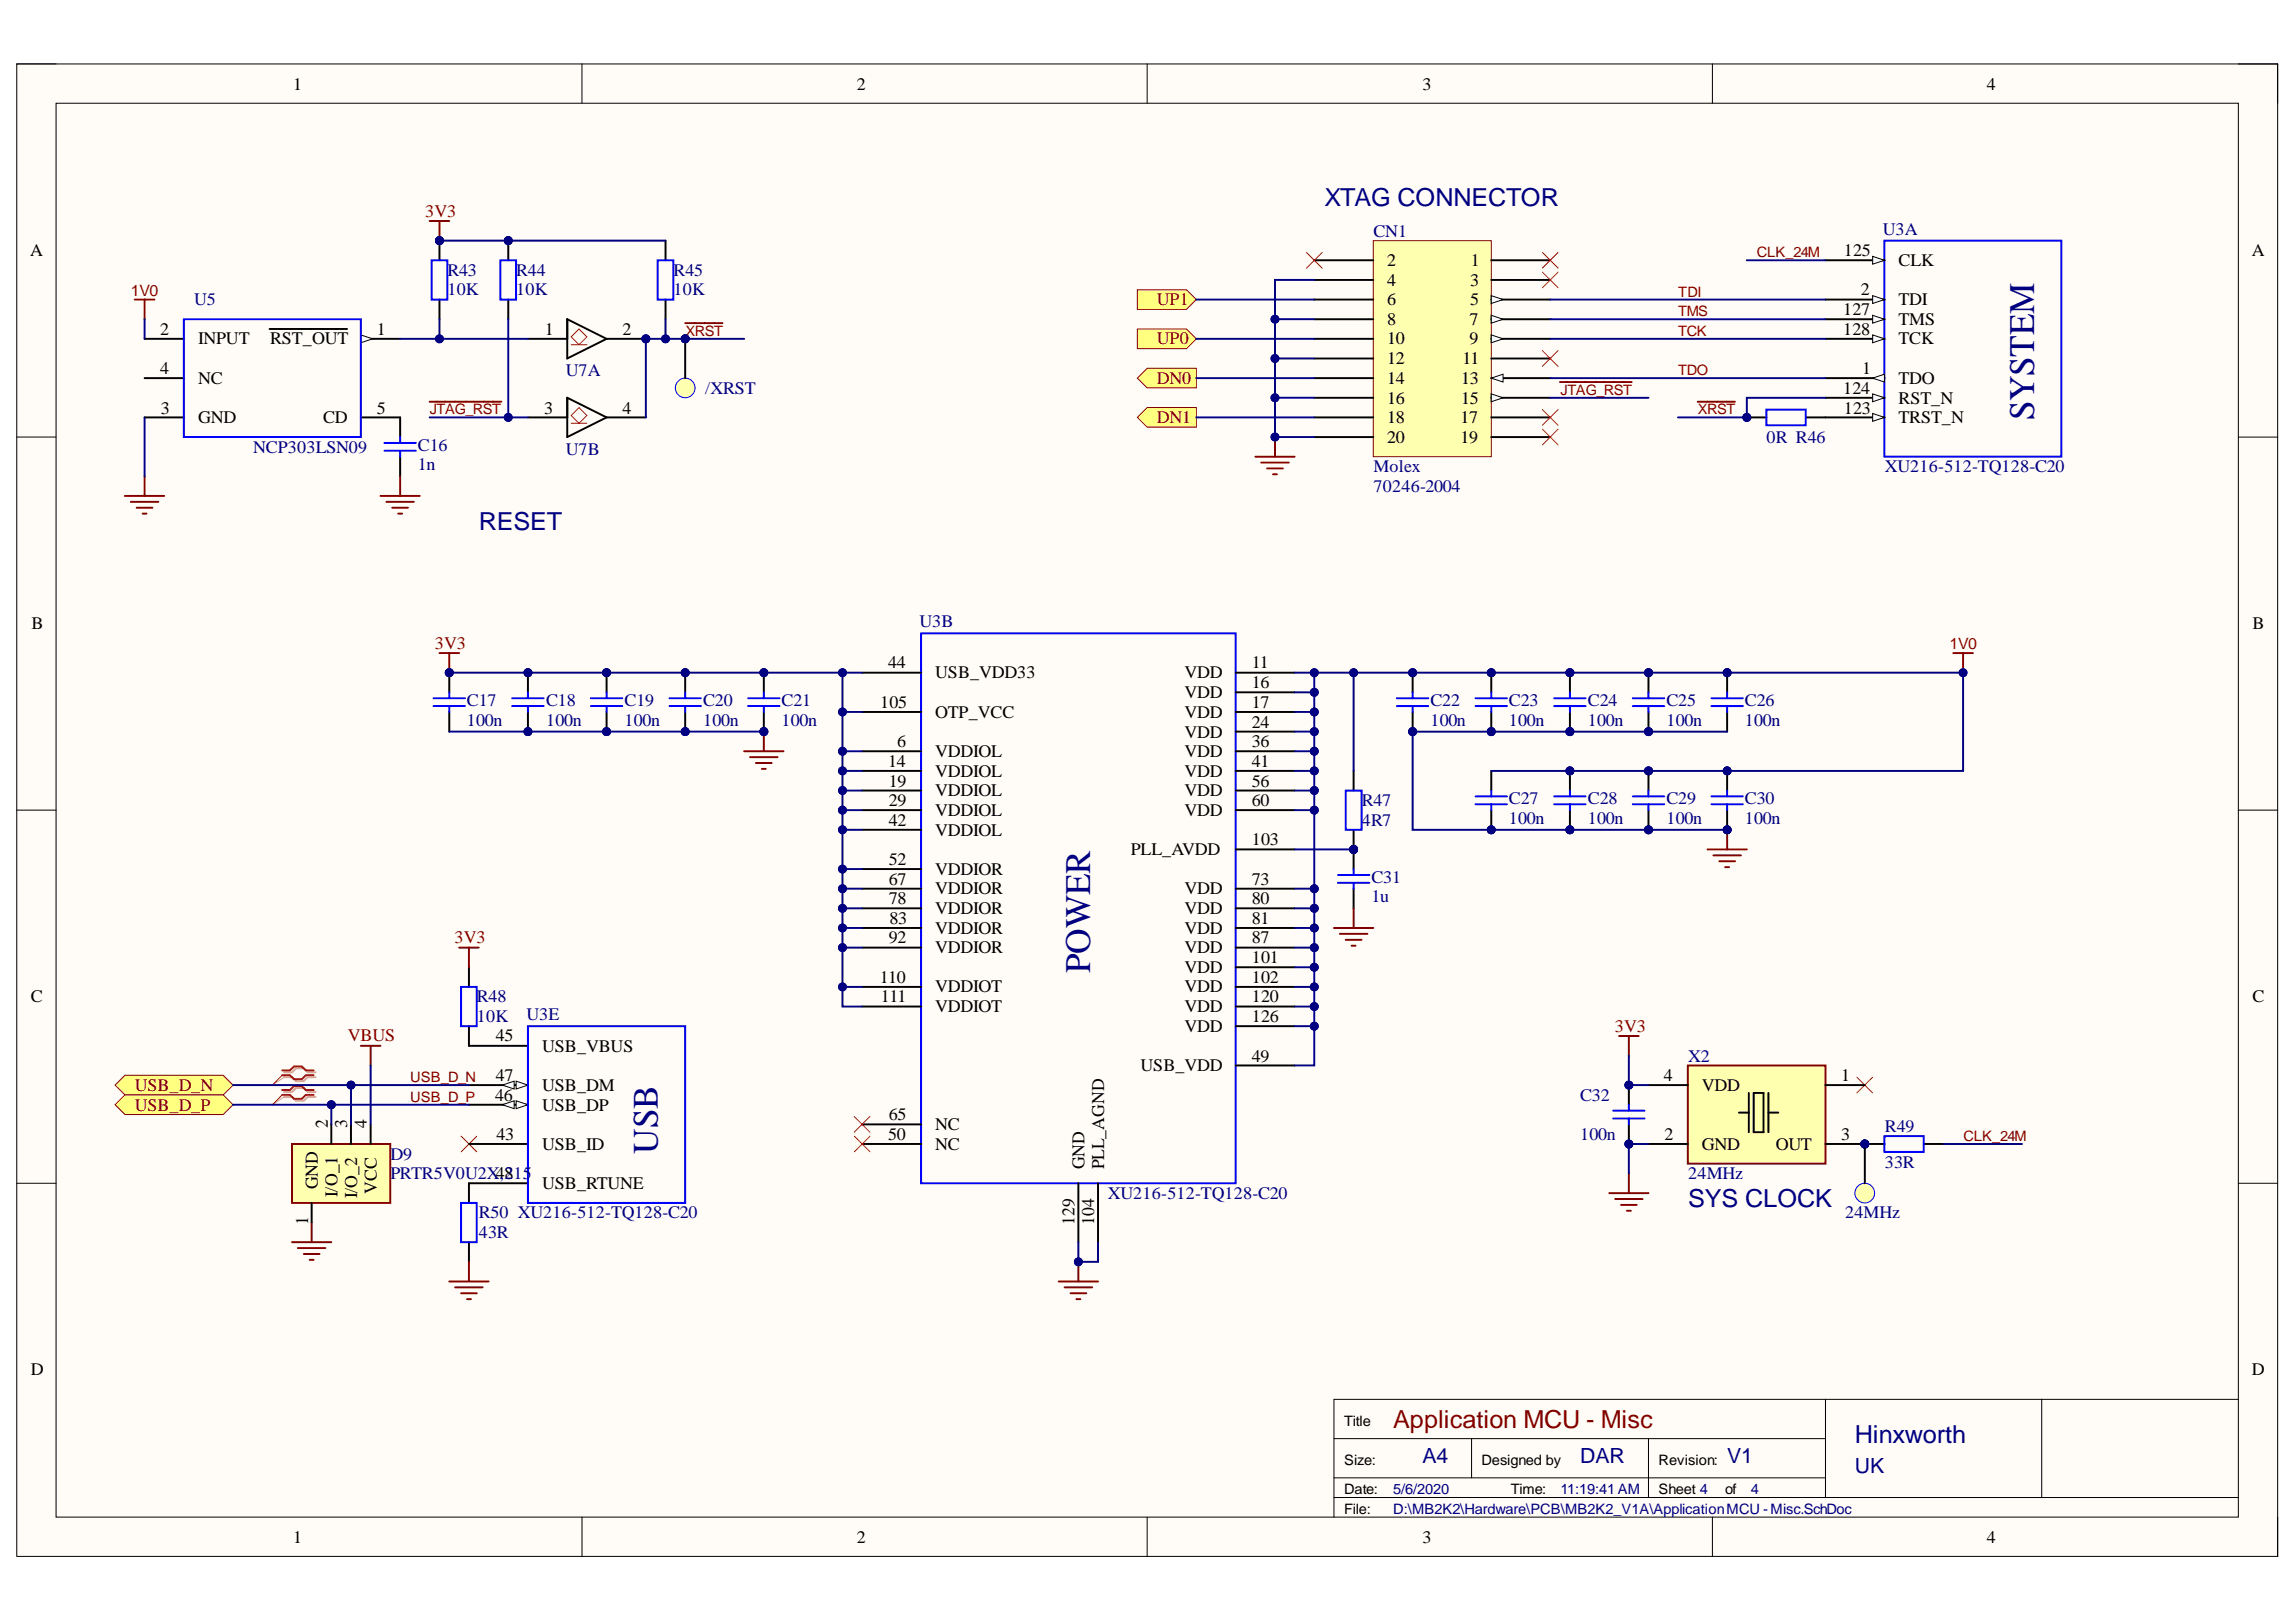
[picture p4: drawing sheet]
<svg xmlns="http://www.w3.org/2000/svg" width="297mm" height="210mm" viewBox="0 0 297 210" stroke-linecap="round" stroke-linejoin="round" font-family="sans-serif">
<defs><g id="words">
<g font-size="4.7" fill="#000080">
<text x="263.1" y="54.4" transform="rotate(-90 263.1 54.4)">SYSTEM</text>
<text x="141.1" y="126" transform="rotate(-90 141.1 126)">POWER</text>
<text x="85.1" y="149.3" transform="rotate(-90 85.1 149.3)">USB</text>
</g>
<g font-size="3.2" fill="#000080">
<text x="171.3" y="26.6">XTAG CONNECTOR</text>
<text x="61.9" y="68.6">RESET</text>
<text x="218.4" y="156.2">SYS CLOCK</text>
<text x="240" y="186.8">Hinxworth</text>
</g>
<text font-size="3.2" fill="#800000" x="180.2" y="184.7">Application MCU - Misc</text>
<g font-size="2.7" fill="#000080">
<text x="184" y="189.4">A4</text>
<text x="204.4" y="189.4">DAR</text>
<text x="223.5" y="189.4">V1</text>
<text x="240" y="190.7">UK</text>
</g>
<g font-size="2.3">
<text x="37.9" y="11.6">1</text>
<text x="110.8" y="11.6">2</text>
<text x="184" y="11.6">3</text>
<text x="257.1" y="11.6">4</text>
<text x="3.9" y="33.1">A</text>
<text x="179.5" y="34.4">2</text>
<text x="190.3" y="34.4">1</text>
<text x="238.5" y="33.1">125</text>
<text x="245.6" y="34.4">CLK</text>
<text x="291.3" y="33.1">A</text>
<text x="179.5" y="36.9">4</text>
<text x="179.5" y="39.5">6</text>
<text x="190.2" y="36.9">3</text>
<text x="190.2" y="39.5">5</text>
<text x="238.4" y="40.8">127</text>
<text x="240.7" y="38.2">2</text>
<text x="245.6" y="39.5">TDI</text>
<text x="20.7" y="43.3">2</text>
<text x="25.6" y="44.6">INPUT</text>
<text x="34.9" y="44.6">RST_OUT</text>
<text x="48.7" y="43.3">1</text>
<text x="70.5" y="43.3">1</text>
<text x="80.6" y="43.3">2</text>
<text x="179.5" y="42">8</text>
<text x="179.5" y="44.6">10</text>
<text x="179.5" y="47.1">12</text>
<text x="189.2" y="47.1">11</text>
<text x="190.1" y="42">7</text>
<text x="190.1" y="44.6">9</text>
<text x="238.4" y="43.3">128</text>
<text x="245.6" y="44.6">TCK</text>
<text x="245.6" y="42">TMS</text>
<text x="20.7" y="48.4">4</text>
<text x="20.8" y="53.5">3</text>
<text x="25.6" y="49.7">NC</text>
<text x="48.7" y="53.5">5</text>
<text x="70.4" y="53.5">3</text>
<text x="80.6" y="53.5">4</text>
<text x="179.5" y="49.7">14</text>
<text x="179.5" y="52.3">16</text>
<text x="189" y="49.7">13</text>
<text x="189" y="52.3">15</text>
<text x="238.4" y="51">124</text>
<text x="238.5" y="53.5">123</text>
<text x="240.9" y="48.4">1</text>
<text x="245.6" y="52.3">RST_N</text>
<text x="245.6" y="49.7">TDO</text>
<text x="25.6" y="54.8">GND</text>
<text x="41.8" y="54.8">CD</text>
<text x="179.5" y="54.8">18</text>
<text x="179.5" y="57.3">20</text>
<text x="188.9" y="54.8">17</text>
<text x="188.9" y="57.3">19</text>
<text x="245.6" y="54.8">TRST_N</text>
<text x="4.1" y="81.4">B</text>
<text x="291.4" y="81.4">B</text>
<text x="114.9" y="86.5">44</text>
<text x="121" y="87.8">USB_VDD33</text>
<text x="153.2" y="87.8">VDD</text>
<text x="162" y="86.5">11</text>
<text x="162" y="89">16</text>
<text x="113.9" y="91.6">105</text>
<text x="121" y="92.9">OTP_VCC</text>
<text x="153.2" y="90.3">VDD</text>
<text x="153.2" y="92.9">VDD</text>
<text x="153.2" y="95.5">VDD</text>
<text x="162" y="91.6">17</text>
<text x="162" y="94.2">24</text>
<text x="114.9" y="99.3">14</text>
<text x="115" y="101.8">19</text>
<text x="116.1" y="96.7">6</text>
<text x="121" y="98">VDDIOL</text>
<text x="121" y="100.5">VDDIOL</text>
<text x="153.2" y="98">VDD</text>
<text x="153.2" y="100.5">VDD</text>
<text x="162" y="96.7">36</text>
<text x="162" y="99.3">41</text>
<text x="162" y="101.8">56</text>
<text x="115" y="104.3">29</text>
<text x="115" y="106.9">42</text>
<text x="121" y="103.1">VDDIOL</text>
<text x="121" y="105.6">VDDIOL</text>
<text x="153.2" y="103.1">VDD</text>
<text x="153.2" y="105.6">VDD</text>
<text x="162" y="104.3">60</text>
<text x="115" y="111.9">52</text>
<text x="121" y="108.1">VDDIOL</text>
<text x="121" y="113.2">VDDIOR</text>
<text x="146.3" y="110.7">PLL_AVDD</text>
<text x="162" y="109.4">103</text>
<text x="115" y="114.5">67</text>
<text x="115" y="117">78</text>
<text x="115.1" y="119.6">83</text>
<text x="121" y="115.7">VDDIOR</text>
<text x="121" y="118.3">VDDIOR</text>
<text x="153.2" y="115.7">VDD</text>
<text x="153.2" y="118.3">VDD</text>
<text x="162" y="114.5">73</text>
<text x="162" y="117">80</text>
<text x="162" y="119.6">81</text>
<text x="115" y="122.1">92</text>
<text x="121" y="120.8">VDDIOR</text>
<text x="121" y="123.4">VDDIOR</text>
<text x="153.2" y="120.8">VDD</text>
<text x="153.2" y="123.4">VDD</text>
<text x="153.2" y="125.9">VDD</text>
<text x="162" y="122.1">87</text>
<text x="162" y="124.6">101</text>
<text x="4" y="129.7">C</text>
<text x="113.8" y="127.2">110</text>
<text x="114" y="129.7">111</text>
<text x="121" y="128.4">VDDIOT</text>
<text x="121" y="131">VDDIOT</text>
<text x="153.2" y="128.4">VDD</text>
<text x="153.2" y="131">VDD</text>
<text x="162" y="127.2">102</text>
<text x="162" y="129.7">120</text>
<text x="291.4" y="129.7">C</text>
<text x="64.1" y="134.8">45</text>
<text x="70.1" y="136.1">USB_VBUS</text>
<text x="153.2" y="133.5">VDD</text>
<text x="162" y="137.4">49</text>
<text x="162" y="132.2">126</text>
<text x="64.1" y="142.5">46</text>
<text x="64.1" y="139.9">47</text>
<text x="70.1" y="141.2">USB_DM</text>
<text x="70.1" y="143.7">USB_DP</text>
<text x="147.6" y="138.7">USB_VDD</text>
<text x="215.3" y="139.9">4</text>
<text x="220.2" y="141.2">VDD</text>
<text x="238.2" y="139.9">1</text>
<text x="42.4" y="146" transform="rotate(-90 42.4 146)">2</text>
<text x="44.9" y="146" transform="rotate(-90 44.9 146)">3</text>
<text x="47.5" y="146" transform="rotate(-90 47.5 146)">4</text>
<text x="64.2" y="147.5">43</text>
<text x="70.1" y="148.8">USB_ID</text>
<text x="114.9" y="147.5">50</text>
<text x="115" y="145">65</text>
<text x="121" y="146.3">NC</text>
<text x="121" y="148.8">NC</text>
<text x="215.3" y="147.5">2</text>
<text x="220.2" y="148.8">GND</text>
<text x="229.7" y="148.8">OUT</text>
<text x="238.2" y="147.5">3</text>
<text x="41.1" y="153.9" transform="rotate(-90 41.1 153.9)">GND</text>
<text x="43.7" y="154.9" transform="rotate(-90 43.7 154.9)">I/O_1</text>
<text x="46.2" y="155.1" transform="rotate(-90 46.2 155.1)">I/O_2</text>
<text x="48.7" y="154.5" transform="rotate(-90 48.7 154.5)">VCC</text>
<text x="65.3" y="152.6">815</text>
<text x="70.1" y="153.9">USB_RTUNE</text>
<text x="140.3" y="151.3" transform="rotate(-90 140.3 151.3)">GND</text>
<text x="142.8" y="151.3" transform="rotate(-90 142.8 151.3)">PLL_AGND</text>
<text x="39.9" y="158.5" transform="rotate(-90 39.9 158.5)">1</text>
<text x="139" y="158.5" transform="rotate(-90 139 158.5)">129</text>
<text x="141.6" y="158.5" transform="rotate(-90 141.6 158.5)">104</text>
<text x="4" y="178">D</text>
<text x="291.3" y="178">D</text>
<text x="37.9" y="199.6">1</text>
<text x="110.8" y="199.6">2</text>
<text x="184" y="199.6">3</text>
<text x="257.1" y="199.6">4</text>
</g>
<g font-size="2.3" fill="#800000">
<text x="55" y="28.1">3V3</text>
<text x="149.7" y="39.5">UP1</text>
<text x="149.7" y="44.6">UP0</text>
<text x="149.7" y="49.7">DN0</text>
<text x="149.7" y="54.8">DN1</text>
<text x="56.3" y="84">3V3</text>
<text x="58.8" y="122.1">3V3</text>
<text x="45" y="134.8">VBUS</text>
<text x="208.9" y="133.5">3V3</text>
<text x="17.4" y="141.2">USB_D_N</text>
<text x="17.4" y="143.7">USB_D_P</text>
</g>
<g font-size="2.3" fill="#000080">
<text x="57.9" y="35.7">R43</text>
<text x="66.8" y="35.7">R44</text>
<text x="87.2" y="35.7">R45</text>
<text x="177.7" y="30.6">CN1</text>
<text x="243.6" y="30.4">U3A</text>
<text x="25.1" y="39.5">U5</text>
<text x="57.9" y="38.2">10K</text>
<text x="66.8" y="38.2">10K</text>
<text x="87.2" y="38.2">10K</text>
<text x="73.2" y="48.6">U7A</text>
<text x="91.2" y="51">/XRST</text>
<text x="32.7" y="58.6">NCP303LSN09</text>
<text x="54.1" y="58.3">C16</text>
<text x="73.2" y="58.8">U7B</text>
<text x="228.5" y="57.3">0R R46</text>
<text x="54.1" y="60.9">1n</text>
<text x="177.7" y="61.1">Molex</text>
<text x="177.7" y="63.7">70246-2004</text>
<text x="243.9" y="61.1">XU216-512-TQ128-C20</text>
<text x="119" y="81.2">U3B</text>
<text x="60.4" y="93.9">100n</text>
<text x="60.4" y="91.3">C17</text>
<text x="70.7" y="93.9">100n</text>
<text x="70.7" y="91.3">C18</text>
<text x="80.8" y="93.9">100n</text>
<text x="80.8" y="91.3">C19</text>
<text x="91" y="93.9">100n</text>
<text x="91" y="91.3">C20</text>
<text x="101.1" y="93.9">100n</text>
<text x="101.1" y="91.3">C21</text>
<text x="185" y="93.9">100n</text>
<text x="185" y="91.3">C22</text>
<text x="195.2" y="93.9">100n</text>
<text x="195.2" y="91.3">C23</text>
<text x="205.4" y="93.9">100n</text>
<text x="205.4" y="91.3">C24</text>
<text x="215.6" y="93.9">100n</text>
<text x="215.6" y="91.3">C25</text>
<text x="225.7" y="93.9">100n</text>
<text x="225.7" y="91.3">C26</text>
<text x="176.2" y="106.9">4R7</text>
<text x="176.2" y="104.3">R47</text>
<text x="195.2" y="106.6">100n</text>
<text x="195.2" y="104.1">C27</text>
<text x="205.4" y="106.6">100n</text>
<text x="205.4" y="104.1">C28</text>
<text x="215.6" y="106.6">100n</text>
<text x="215.6" y="104.1">C29</text>
<text x="225.7" y="106.6">100n</text>
<text x="225.7" y="104.1">C30</text>
<text x="177.4" y="116.8">1u</text>
<text x="177.4" y="114.2">C31</text>
<text x="61.7" y="129.7">R48</text>
<text x="68.1" y="132">U3E</text>
<text x="61.7" y="132.2">10K</text>
<text x="218.4" y="137.4">X2</text>
<text x="204.4" y="142.5">C32</text>
<text x="204.4" y="147.5">100n</text>
<text x="243.9" y="146.5">R49</text>
<text x="50.5" y="152.6">PRTR5V0U2X4,2</text>
<text x="50.5" y="150.1">D9</text>
<text x="143.3" y="155.1">XU216-512-TQ128-C20</text>
<text x="218.4" y="152.6">24MHz</text>
<text x="243.9" y="151.1">33R</text>
<text x="61.9" y="160.2">43R</text>
<text x="61.9" y="157.7">R50 XU216-512-TQ128-C20</text>
<text x="238.7" y="157.7">24MHz</text>
</g>
<g font-size="2" fill="#800000">
<text x="16.9" y="38.3">1V0</text>
<text x="252.2" y="84">1V0</text>
</g>
<g font-size="1.9" fill="#800000">
<text x="227.3" y="33.2">CLK_24M</text>
<text x="217.1" y="38.4">TDI</text>
<text x="217.1" y="40.9">TMS</text>
<text x="88.7" y="43.5">XRST</text>
<text x="217.1" y="43.5">TCK</text>
<text x="55.6" y="53.6">JTAG_RST</text>
<text x="201.9" y="51.1">JTAG_RST</text>
<text x="217.1" y="48.5">TDO</text>
<text x="219.7" y="53.6">XRST</text>
<text x="53.1" y="140">USB_D_N</text>
<text x="53.1" y="142.5">USB_D_P</text>
<text x="254" y="147.6">CLK_24M</text>
</g>
<g font-size="1.9">
<text x="173.9" y="184.5">Title</text>
<text x="173.9" y="189.6">Size:</text>
<text x="191.6" y="189.6">Designed by</text>
<text x="214.6" y="189.6">Revision:</text>
<text x="173.9" y="193.4">Date:</text>
<text x="173.9" y="195.9">File:</text>
<text x="195.5" y="193.4">Time:</text>
<text x="214.6" y="193.4">Sheet 4</text>
<text x="223.2" y="193.4">of</text>
</g>
<g font-size="1.9" fill="#000080">
<text x="180.2" y="193.4">5/6/2020</text>
<text x="180.2" y="195.9">D:\MB2K2\Hardware\PCB\MB2K2_V1A\ApplicationMCU - Misc.SchDoc</text>
<text x="201.9" y="193.4">11:19:41 AM</text>
<text x="226.5" y="193.4">4</text>
</g>
</g></defs>
<path d="M2.2 8.3h292.5v193.1h-292.5z" fill-rule="evenodd" fill="#fffcf8"/>
<path d="M2.2 8.3h292.5v193.1h-292.5z" fill="none" stroke="#000" stroke-width=".13"/>
<path d="M7.3 13.4h282.3v182.9h-282.3z" fill-rule="evenodd" fill="#fffcf8"/>
<g fill="none" stroke="#000" stroke-width=".13">
<path d="M2.2 8.3h5.1M7.3 13.4h282.3v182.9h-282.3zM75.3 8.3v5.1M148.4 8.3v5.1M221.5 8.3v5.1M289.6 8.3h5.1v5.1M2.2 56.6h5.1M289.6 56.6h5.1M2.2 104.8h5.1M289.6 104.8h5.1M2.2 153.1h5.1M289.6 153.1h5.1"/>
<path d="M75.3 196.3v5.1M148.4 196.3v5.1M172.6 186.2h63.6M172.6 193.8h117M172.6 191.2h63.6M190.4 186.2v5M213.3 186.2v7.6M221.5 196.3v5.1M236.2 181.1v12.7M264.1 181.1v12.7M289.6 181.1h-117v15.2M294.7 196.3v5.1"/>
</g>
<circle cx="241.3" cy="148" r=".51" fill="#000080"/>
<circle cx="241.3" cy="148" r=".51" fill="none" stroke="#000080" stroke-width=".13"/>
<path d="M241.3 148h2.5M248.9 148h2.5" fill="none" stroke="#000" stroke-width=".25"/>
<circle cx="241.3" cy="148" r=".51" fill="#000080"/>
<circle cx="241.3" cy="148" r=".51" fill="none" stroke="#000080" stroke-width=".13"/>
<path d="M243.8 147h5.1v2.1h-5.1z" fill="none" stroke="#00f" stroke-width=".25"/>
<path d="M208.2 154.4h5.1M209 155.2h3.5M209.7 155.9h2M210.5 156.7h.5M210.7 151.9v2.5M137 165.8h5.1M137.7 166.6h3.6M138.5 167.4h2M139.3 168.1h.5M139.5 163.3v2.5" fill="none" stroke="#800000" stroke-width=".25"/>
<circle cx="139.5" cy="163.3" r=".51" fill="#000080"/>
<circle cx="139.5" cy="163.3" r=".51" fill="none" stroke="#000080" stroke-width=".13"/>
<path d="M252.7 84.5h2.5M254 84.5v2.6" fill="none" stroke="#800000" stroke-width=".25"/>
<circle cx="254" cy="87.1" r=".51" fill="#000080"/>
<circle cx="254" cy="87.1" r=".51" fill="none" stroke="#000080" stroke-width=".13"/>
<circle cx="182.8" cy="94.7" r=".51" fill="#000080"/>
<circle cx="182.8" cy="94.7" r=".51" fill="none" stroke="#000080" stroke-width=".13"/>
<circle cx="182.8" cy="87.1" r=".51" fill="#000080"/>
<circle cx="182.8" cy="87.1" r=".51" fill="none" stroke="#000080" stroke-width=".13"/>
<path d="M182.8 92.1v2.6" fill="none" stroke="#000" stroke-width=".25"/>
<circle cx="182.8" cy="94.7" r=".51" fill="#000080"/>
<circle cx="182.8" cy="94.7" r=".51" fill="none" stroke="#000080" stroke-width=".13"/>
<path d="M182.8 87.1v2.5" fill="none" stroke="#000" stroke-width=".25"/>
<circle cx="182.8" cy="87.1" r=".51" fill="#000080"/>
<circle cx="182.8" cy="87.1" r=".51" fill="none" stroke="#000080" stroke-width=".13"/>
<path d="M180.7 90.4h4.1M180.7 91.4h4.1M182.8 89.6v.8M182.8 91.4v.7" fill="none" stroke="#00f" stroke-width=".25"/>
<circle cx="192.9" cy="94.7" r=".51" fill="#000080"/>
<circle cx="192.9" cy="94.7" r=".51" fill="none" stroke="#000080" stroke-width=".13"/>
<circle cx="192.9" cy="87.1" r=".51" fill="#000080"/>
<circle cx="192.9" cy="87.1" r=".51" fill="none" stroke="#000080" stroke-width=".13"/>
<path d="M192.9 92.1v2.6" fill="none" stroke="#000" stroke-width=".25"/>
<circle cx="192.9" cy="94.7" r=".51" fill="#000080"/>
<circle cx="192.9" cy="94.7" r=".51" fill="none" stroke="#000080" stroke-width=".13"/>
<path d="M192.9 87.1v2.5" fill="none" stroke="#000" stroke-width=".25"/>
<circle cx="192.9" cy="87.1" r=".51" fill="#000080"/>
<circle cx="192.9" cy="87.1" r=".51" fill="none" stroke="#000080" stroke-width=".13"/>
<path d="M190.9 90.4h4.1M190.9 91.4h4.1M192.9 89.6v.8M192.9 91.4v.7" fill="none" stroke="#00f" stroke-width=".25"/>
<circle cx="203.1" cy="94.7" r=".51" fill="#000080"/>
<circle cx="203.1" cy="94.7" r=".51" fill="none" stroke="#000080" stroke-width=".13"/>
<circle cx="203.1" cy="87.1" r=".51" fill="#000080"/>
<circle cx="203.1" cy="87.1" r=".51" fill="none" stroke="#000080" stroke-width=".13"/>
<path d="M203.1 92.1v2.6" fill="none" stroke="#000" stroke-width=".25"/>
<circle cx="203.1" cy="94.7" r=".51" fill="#000080"/>
<circle cx="203.1" cy="94.7" r=".51" fill="none" stroke="#000080" stroke-width=".13"/>
<path d="M203.1 87.1v2.5" fill="none" stroke="#000" stroke-width=".25"/>
<circle cx="203.1" cy="87.1" r=".51" fill="#000080"/>
<circle cx="203.1" cy="87.1" r=".51" fill="none" stroke="#000080" stroke-width=".13"/>
<path d="M201.1 90.4h4M201.1 91.4h4M203.1 89.6v.8M203.1 91.4v.7" fill="none" stroke="#00f" stroke-width=".25"/>
<circle cx="213.3" cy="94.7" r=".51" fill="#000080"/>
<circle cx="213.3" cy="94.7" r=".51" fill="none" stroke="#000080" stroke-width=".13"/>
<circle cx="213.3" cy="87.1" r=".51" fill="#000080"/>
<circle cx="213.3" cy="87.1" r=".51" fill="none" stroke="#000080" stroke-width=".13"/>
<path d="M213.3 92.1v2.6" fill="none" stroke="#000" stroke-width=".25"/>
<circle cx="213.3" cy="94.7" r=".51" fill="#000080"/>
<circle cx="213.3" cy="94.7" r=".51" fill="none" stroke="#000080" stroke-width=".13"/>
<path d="M213.3 87.1v2.5" fill="none" stroke="#000" stroke-width=".25"/>
<circle cx="213.3" cy="87.1" r=".51" fill="#000080"/>
<circle cx="213.3" cy="87.1" r=".51" fill="none" stroke="#000080" stroke-width=".13"/>
<path d="M211.2 90.4h4.1M211.2 91.4h4.1M213.3 89.6v.8M213.3 91.4v.7" fill="none" stroke="#00f" stroke-width=".25"/>
<circle cx="223.4" cy="87.1" r=".51" fill="#000080"/>
<circle cx="223.4" cy="87.1" r=".51" fill="none" stroke="#000080" stroke-width=".13"/>
<path d="M223.4 87.1v2.5M223.4 92.1v2.6" fill="none" stroke="#000" stroke-width=".25"/>
<circle cx="223.4" cy="87.1" r=".51" fill="#000080"/>
<circle cx="223.4" cy="87.1" r=".51" fill="none" stroke="#000080" stroke-width=".13"/>
<path d="M221.4 90.4h4.1M221.4 91.4h4.1M223.4 89.6v.8M223.4 91.4v.7" fill="none" stroke="#00f" stroke-width=".25"/>
<circle cx="192.9" cy="107.4" r=".51" fill="#000080"/>
<circle cx="192.9" cy="107.4" r=".51" fill="none" stroke="#000080" stroke-width=".13"/>
<path d="M192.9 104.8v2.6" fill="none" stroke="#000" stroke-width=".25"/>
<circle cx="192.9" cy="107.4" r=".51" fill="#000080"/>
<circle cx="192.9" cy="107.4" r=".51" fill="none" stroke="#000080" stroke-width=".13"/>
<path d="M192.9 99.8v2.5" fill="none" stroke="#000" stroke-width=".25"/>
<path d="M190.9 103.1h4.1M190.9 104.1h4.1M192.9 102.3v.8M192.9 104.1v.7" fill="none" stroke="#00f" stroke-width=".25"/>
<circle cx="203.1" cy="107.4" r=".51" fill="#000080"/>
<circle cx="203.1" cy="107.4" r=".51" fill="none" stroke="#000080" stroke-width=".13"/>
<circle cx="203.1" cy="99.8" r=".51" fill="#000080"/>
<circle cx="203.1" cy="99.8" r=".51" fill="none" stroke="#000080" stroke-width=".13"/>
<path d="M203.1 104.8v2.6" fill="none" stroke="#000" stroke-width=".25"/>
<circle cx="203.1" cy="107.4" r=".51" fill="#000080"/>
<circle cx="203.1" cy="107.4" r=".51" fill="none" stroke="#000080" stroke-width=".13"/>
<path d="M203.1 99.8v2.5" fill="none" stroke="#000" stroke-width=".25"/>
<circle cx="203.1" cy="99.8" r=".51" fill="#000080"/>
<circle cx="203.1" cy="99.8" r=".51" fill="none" stroke="#000080" stroke-width=".13"/>
<path d="M201.1 103.1h4M201.1 104.1h4M203.1 102.3v.8M203.1 104.1v.7" fill="none" stroke="#00f" stroke-width=".25"/>
<circle cx="213.3" cy="107.4" r=".51" fill="#000080"/>
<circle cx="213.3" cy="107.4" r=".51" fill="none" stroke="#000080" stroke-width=".13"/>
<circle cx="213.3" cy="99.8" r=".51" fill="#000080"/>
<circle cx="213.3" cy="99.8" r=".51" fill="none" stroke="#000080" stroke-width=".13"/>
<path d="M213.3 104.8v2.6" fill="none" stroke="#000" stroke-width=".25"/>
<circle cx="213.3" cy="107.4" r=".51" fill="#000080"/>
<circle cx="213.3" cy="107.4" r=".51" fill="none" stroke="#000080" stroke-width=".13"/>
<path d="M213.3 99.8v2.5" fill="none" stroke="#000" stroke-width=".25"/>
<circle cx="213.3" cy="99.8" r=".51" fill="#000080"/>
<circle cx="213.3" cy="99.8" r=".51" fill="none" stroke="#000080" stroke-width=".13"/>
<path d="M211.2 103.1h4.1M211.2 104.1h4.1M213.3 102.3v.8M213.3 104.1v.7" fill="none" stroke="#00f" stroke-width=".25"/>
<circle cx="223.4" cy="107.4" r=".51" fill="#000080"/>
<circle cx="223.4" cy="107.4" r=".51" fill="none" stroke="#000080" stroke-width=".13"/>
<circle cx="223.4" cy="99.8" r=".51" fill="#000080"/>
<circle cx="223.4" cy="99.8" r=".51" fill="none" stroke="#000080" stroke-width=".13"/>
<path d="M223.4 104.8v2.6" fill="none" stroke="#000" stroke-width=".25"/>
<circle cx="223.4" cy="107.4" r=".51" fill="#000080"/>
<circle cx="223.4" cy="107.4" r=".51" fill="none" stroke="#000080" stroke-width=".13"/>
<path d="M223.4 99.8v2.5" fill="none" stroke="#000" stroke-width=".25"/>
<circle cx="223.4" cy="99.8" r=".51" fill="#000080"/>
<circle cx="223.4" cy="99.8" r=".51" fill="none" stroke="#000080" stroke-width=".13"/>
<path d="M221.4 103.1h4.1M221.4 104.1h4.1M223.4 102.3v.8M223.4 104.1v.7" fill="none" stroke="#00f" stroke-width=".25"/>
<circle cx="175.1" cy="109.9" r=".51" fill="#000080"/>
<circle cx="175.1" cy="109.9" r=".51" fill="none" stroke="#000080" stroke-width=".13"/>
<path d="M175.1 99.8v2.5M175.1 107.4v2.5" fill="none" stroke="#000" stroke-width=".25"/>
<circle cx="175.1" cy="109.9" r=".51" fill="#000080"/>
<circle cx="175.1" cy="109.9" r=".51" fill="none" stroke="#000080" stroke-width=".13"/>
<path d="M119.2 82h40.7v71.1h-40.7zM174.1 102.3h2v5.1h-2z" fill="none" stroke="#00f" stroke-width=".25"/>
<g fill="none" stroke="#000" stroke-width=".25">
<path d="M111.5 87.1h7.7M111.5 92.1h7.7M111.5 97.2h7.7M111.5 99.8h7.7M159.9 87.1h7.6M159.9 89.6h7.6M159.9 92.1h7.6M159.9 94.7h7.6M159.9 97.2h7.6M159.9 99.8h7.6M111.5 102.3h7.7M111.5 104.8h7.7"/>
<path d="M111.5 115h7.7M111.5 117.5h7.7M111.5 107.4h7.7M111.5 112.5h7.7M159.9 102.3h7.6M159.9 104.8h7.6M159.9 115h7.6M159.9 117.5h7.6M159.9 109.9h7.6M111.5 120.1h7.7M111.5 122.6h7.7M111.5 127.7h7.7"/>
<path d="M111.5 130.3h7.7M159.9 137.9h7.6M159.9 120.1h7.6M159.9 122.6h7.6M159.9 125.2h7.6M159.9 127.7h7.6M159.9 130.3h7.6M159.9 132.8h7.6M111.5 145.5h7.7M111.5 148h7.7M139.5 153.1v7.7M142.1 153.1v7.7"/>
</g>
<circle cx="58.1" cy="87.1" r=".51" fill="#000080"/>
<circle cx="58.1" cy="87.1" r=".51" fill="none" stroke="#000080" stroke-width=".13"/>
<path d="M58.1 87.1v2.5M58.1 92.1v2.6" fill="none" stroke="#000" stroke-width=".25"/>
<circle cx="58.1" cy="87.1" r=".51" fill="#000080"/>
<circle cx="58.1" cy="87.1" r=".51" fill="none" stroke="#000080" stroke-width=".13"/>
<path d="M56.1 90.4h4.1M56.1 91.4h4.1M58.1 89.6v.8M58.1 91.4v.7" fill="none" stroke="#00f" stroke-width=".25"/>
<circle cx="68.3" cy="94.7" r=".51" fill="#000080"/>
<circle cx="68.3" cy="94.7" r=".51" fill="none" stroke="#000080" stroke-width=".13"/>
<circle cx="68.3" cy="87.1" r=".51" fill="#000080"/>
<circle cx="68.3" cy="87.1" r=".51" fill="none" stroke="#000080" stroke-width=".13"/>
<path d="M68.3 92.1v2.6" fill="none" stroke="#000" stroke-width=".25"/>
<circle cx="68.3" cy="94.7" r=".51" fill="#000080"/>
<circle cx="68.3" cy="94.7" r=".51" fill="none" stroke="#000080" stroke-width=".13"/>
<path d="M68.3 87.1v2.5" fill="none" stroke="#000" stroke-width=".25"/>
<circle cx="68.3" cy="87.1" r=".51" fill="#000080"/>
<circle cx="68.3" cy="87.1" r=".51" fill="none" stroke="#000080" stroke-width=".13"/>
<path d="M66.3 90.4h4M66.3 91.4h4M68.3 89.6v.8M68.3 91.4v.7" fill="none" stroke="#00f" stroke-width=".25"/>
<circle cx="78.5" cy="94.7" r=".51" fill="#000080"/>
<circle cx="78.5" cy="94.7" r=".51" fill="none" stroke="#000080" stroke-width=".13"/>
<circle cx="78.5" cy="87.1" r=".51" fill="#000080"/>
<circle cx="78.5" cy="87.1" r=".51" fill="none" stroke="#000080" stroke-width=".13"/>
<path d="M78.5 92.1v2.6" fill="none" stroke="#000" stroke-width=".25"/>
<circle cx="78.5" cy="94.7" r=".51" fill="#000080"/>
<circle cx="78.5" cy="94.7" r=".51" fill="none" stroke="#000080" stroke-width=".13"/>
<path d="M78.5 87.1v2.5" fill="none" stroke="#000" stroke-width=".25"/>
<circle cx="78.5" cy="87.1" r=".51" fill="#000080"/>
<circle cx="78.5" cy="87.1" r=".51" fill="none" stroke="#000080" stroke-width=".13"/>
<path d="M76.4 90.4h4.1M76.4 91.4h4.1M78.5 89.6v.8M78.5 91.4v.7" fill="none" stroke="#00f" stroke-width=".25"/>
<circle cx="88.6" cy="94.7" r=".51" fill="#000080"/>
<circle cx="88.6" cy="94.7" r=".51" fill="none" stroke="#000080" stroke-width=".13"/>
<circle cx="88.6" cy="87.1" r=".51" fill="#000080"/>
<circle cx="88.6" cy="87.1" r=".51" fill="none" stroke="#000080" stroke-width=".13"/>
<path d="M88.6 92.1v2.6" fill="none" stroke="#000" stroke-width=".25"/>
<circle cx="88.6" cy="94.7" r=".51" fill="#000080"/>
<circle cx="88.6" cy="94.7" r=".51" fill="none" stroke="#000080" stroke-width=".13"/>
<path d="M88.6 87.1v2.5" fill="none" stroke="#000" stroke-width=".25"/>
<circle cx="88.6" cy="87.1" r=".51" fill="#000080"/>
<circle cx="88.6" cy="87.1" r=".51" fill="none" stroke="#000080" stroke-width=".13"/>
<path d="M86.6 90.4h4.1M86.6 91.4h4.1M88.6 89.6v.8M88.6 91.4v.7" fill="none" stroke="#00f" stroke-width=".25"/>
<circle cx="98.8" cy="94.7" r=".51" fill="#000080"/>
<circle cx="98.8" cy="94.7" r=".51" fill="none" stroke="#000080" stroke-width=".13"/>
<circle cx="98.8" cy="87.1" r=".51" fill="#000080"/>
<circle cx="98.8" cy="87.1" r=".51" fill="none" stroke="#000080" stroke-width=".13"/>
<path d="M98.8 92.1v2.6" fill="none" stroke="#000" stroke-width=".25"/>
<circle cx="98.8" cy="94.7" r=".51" fill="#000080"/>
<circle cx="98.8" cy="94.7" r=".51" fill="none" stroke="#000080" stroke-width=".13"/>
<path d="M98.8 87.1v2.5" fill="none" stroke="#000" stroke-width=".25"/>
<circle cx="98.8" cy="87.1" r=".51" fill="#000080"/>
<circle cx="98.8" cy="87.1" r=".51" fill="none" stroke="#000080" stroke-width=".13"/>
<path d="M96.8 90.4h4.1M96.8 91.4h4.1M98.8 89.6v.8M98.8 91.4v.7" fill="none" stroke="#00f" stroke-width=".25"/>
<path d="M96.3 97.2h5.1M97 98h3.6M97.8 98.7h2M98.6 99.5h.5M98.8 94.7v2.5" fill="none" stroke="#800000" stroke-width=".25"/>
<circle cx="98.8" cy="94.7" r=".51" fill="#000080"/>
<circle cx="98.8" cy="94.7" r=".51" fill="none" stroke="#000080" stroke-width=".13"/>
<path d="M220.9 109.9h5.1M221.7 110.7h3.5M222.4 111.5h2.1M223.2 112.2h.5M223.4 107.4v2.5" fill="none" stroke="#800000" stroke-width=".25"/>
<circle cx="223.4" cy="107.4" r=".51" fill="#000080"/>
<circle cx="223.4" cy="107.4" r=".51" fill="none" stroke="#000080" stroke-width=".13"/>
<path d="M110.5 144.5l2.1 2M110.5 147l2.1 2.1M112.6 144.5l-2.1 2M112.6 147l-2.1 2.1" fill="none" stroke="#f00" stroke-width=".13"/>
<circle cx="175.1" cy="109.9" r=".51" fill="#000080"/>
<circle cx="175.1" cy="109.9" r=".51" fill="none" stroke="#000080" stroke-width=".13"/>
<path d="M175.1 109.9v2.6M175.1 115v2.6" fill="none" stroke="#000" stroke-width=".25"/>
<circle cx="175.1" cy="109.9" r=".51" fill="#000080"/>
<circle cx="175.1" cy="109.9" r=".51" fill="none" stroke="#000080" stroke-width=".13"/>
<path d="M173.1 113.2h4.1M173.1 114.2h4.1M175.1 112.5v.7M175.1 114.2v.8" fill="none" stroke="#00f" stroke-width=".25"/>
<path d="M175.1 117.6v2.5M172.6 120.1h5.1M173.3 120.9h3.6M174.1 121.6h2M174.9 122.4h.5" fill="none" stroke="#800000" stroke-width=".25"/>
<path d="M240.2 139.4l2.1 2M242.3 139.4l-2.1 2" fill="none" stroke="#f00" stroke-width=".13"/>
<path d="M46.7 54h5.1M46.7 43.8h5.1" fill="none" stroke="#000" stroke-width=".25"/>
<path d="M46.7 43.3l1.5 .5-1.5 .6z" fill="#f8fcff"/>
<path d="M46.7 43.3l1.5 .5-1.5 .6z" fill="none" stroke="#000" stroke-width=".13"/>
<path d="M18.7 54h5.1M18.7 43.8h5.1M18.7 48.9h5.1M34.9 42.6h10" fill="none" stroke="#000" stroke-width=".25"/>
<path d="M23.8 41.3h22.9v15.3h-22.9z" fill="none" stroke="#00f" stroke-width=".25"/>
<circle cx="56.9" cy="31.1" r=".51" fill="#000080"/>
<circle cx="56.9" cy="31.1" r=".51" fill="none" stroke="#000080" stroke-width=".13"/>
<path d="M56.9 31.1v2.6" fill="none" stroke="#000" stroke-width=".25"/>
<circle cx="56.9" cy="31.1" r=".51" fill="#000080"/>
<circle cx="56.9" cy="31.1" r=".51" fill="none" stroke="#000080" stroke-width=".13"/>
<path d="M56.9 38.8v2.5" fill="none" stroke="#000" stroke-width=".25"/>
<path d="M55.8 33.7h2.1v5.1h-2.1z" fill="none" stroke="#00f" stroke-width=".25"/>
<circle cx="65.8" cy="31.1" r=".51" fill="#000080"/>
<circle cx="65.8" cy="31.1" r=".51" fill="none" stroke="#000080" stroke-width=".13"/>
<path d="M65.8 31.1v2.6" fill="none" stroke="#000" stroke-width=".25"/>
<circle cx="65.8" cy="31.1" r=".51" fill="#000080"/>
<circle cx="65.8" cy="31.1" r=".51" fill="none" stroke="#000080" stroke-width=".13"/>
<path d="M65.8 38.8v2.5M86.1 31.1v2.6M86.1 38.8v2.5M51.8 54v2.6M51.8 59.1v2.5" fill="none" stroke="#000" stroke-width=".25"/>
<path d="M64.7 33.7h2.1v5.1h-2.1zM85.1 33.7h2v5.1h-2zM49.7 57.3h4.1M49.7 58.3h4.1M51.8 56.6v.7M51.8 58.3v.8" fill="none" stroke="#00f" stroke-width=".25"/>
<path d="M17.4 38.8h2.6M18.7 38.8v2.5M16.2 64.2h5M16.9 64.9h3.6M17.7 65.7h2M18.4 66.5h.6M18.7 61.6v2.6M49.2 64.2h5.1M50 64.9h3.5M50.7 65.7h2.1M51.5 66.5h.5M51.8 61.6v2.6" fill="none" stroke="#800000" stroke-width=".25"/>
<circle cx="88.6" cy="43.8" r=".51" fill="#000080"/>
<circle cx="88.6" cy="43.8" r=".51" fill="none" stroke="#000080" stroke-width=".13"/>
<circle cx="88.6" cy="50.2" r="1.27" fill="#ffffb0"/>
<circle cx="88.6" cy="50.2" r="1.27" fill="none" stroke="#00f" stroke-width=".13"/>
<path d="M88.6 43.8v5.1" fill="none" stroke="#000" stroke-width=".25"/>
<circle cx="88.6" cy="43.8" r=".51" fill="#000080"/>
<circle cx="88.6" cy="43.8" r=".51" fill="none" stroke="#000080" stroke-width=".13"/>
<path d="M55.6 52h9.3M88.6 41.8h4.9" fill="none" stroke="#800000" stroke-width=".25"/>
<circle cx="88.6" cy="43.8" r=".51" fill="#000080"/>
<circle cx="88.6" cy="43.8" r=".51" fill="none" stroke="#000080" stroke-width=".13"/>
<path d="M55.6 28.6h2.5M56.9 28.6v2.5" fill="none" stroke="#800000" stroke-width=".25"/>
<circle cx="56.9" cy="31.1" r=".51" fill="#000080"/>
<circle cx="56.9" cy="31.1" r=".51" fill="none" stroke="#000080" stroke-width=".13"/>
<path d="M56.9 84.5h2.5M58.1 84.5v2.6M209.5 134.1h2.5M210.7 134.1v2.5" fill="none" stroke="#800000" stroke-width=".25"/>
<circle cx="58.1" cy="87.1" r=".51" fill="#000080"/>
<circle cx="58.1" cy="87.1" r=".51" fill="none" stroke="#000080" stroke-width=".13"/>
<circle cx="226" cy="54" r=".51" fill="#000080"/>
<circle cx="226" cy="54" r=".51" fill="none" stroke="#000080" stroke-width=".13"/>
<path d="M226 54h2.5M233.6 54h2.6" fill="none" stroke="#000" stroke-width=".25"/>
<circle cx="226" cy="54" r=".51" fill="#000080"/>
<circle cx="226" cy="54" r=".51" fill="none" stroke="#000080" stroke-width=".13"/>
<path d="M228.5 53h5.1v2h-5.1z" fill="none" stroke="#00f" stroke-width=".25"/>
<path d="M177.7 31.1h15.2v28h-15.2z" fill-rule="evenodd" fill="#ffffb0"/>
<path d="M177.7 31.1h15.2v28h-15.2z" fill="none" stroke="#800000" stroke-width=".13"/>
<path d="M170 33.7h7.7M170 36.2h7.7M192.9 33.7h7.7M192.9 36.2h7.7M192.9 38.8h7.7" fill="none" stroke="#000" stroke-width=".25"/>
<path d="M192.9 38.3l1.6 .5-1.6 .5z" fill="#f8fcff"/>
<path d="M192.9 38.3l1.6 .5-1.6 .5z" fill="none" stroke="#000" stroke-width=".13"/>
<path d="M170 38.8h7.7M192.9 41.3h7.7" fill="none" stroke="#000" stroke-width=".25"/>
<path d="M192.9 40.8l1.6 .5-1.6 .5z" fill="#f8fcff"/>
<path d="M192.9 40.8l1.6 .5-1.6 .5z" fill="none" stroke="#000" stroke-width=".13"/>
<path d="M170 41.3h7.7M192.9 43.8h7.7" fill="none" stroke="#000" stroke-width=".25"/>
<path d="M192.9 43.3l1.6 .5-1.6 .6z" fill="#f8fcff"/>
<path d="M192.9 43.3l1.6 .5-1.6 .6z" fill="none" stroke="#000" stroke-width=".13"/>
<path d="M170 43.8h7.7M170 46.4h7.7M170 48.9h7.7M170 54h7.7M170 56.6h7.7M192.9 46.4h7.7M192.9 48.9h7.7" fill="none" stroke="#000" stroke-width=".25"/>
<path d="M192.9 48.9l1.6-.5v1z" fill="#f8fcff"/>
<path d="M192.9 48.9l1.6-.5v1z" fill="none" stroke="#000" stroke-width=".13"/>
<path d="M192.9 51.5h7.7" fill="none" stroke="#000" stroke-width=".25"/>
<path d="M192.9 51l1.6 .5-1.6 .5z" fill="#f8fcff"/>
<path d="M192.9 51l1.6 .5-1.6 .5z" fill="none" stroke="#000" stroke-width=".13"/>
<path d="M236.2 33.7h7.6M170 51.5h7.7M192.9 54h7.7M192.9 56.6h7.7" fill="none" stroke="#000" stroke-width=".25"/>
<path d="M169 32.7l2.1 2M171.1 32.7l-2.1 2M199.5 32.7l2.1 2M199.5 35.2l2.1 2M201.6 32.7l-2.1 2M201.6 35.2l-2.1 2M199.5 45.4l2.1 2M199.5 53l2.1 2M199.5 55.5l2.1 2.1M201.6 45.4l-2.1 2M201.6 53l-2.1 2M201.6 55.5l-2.1 2.1" fill="none" stroke="#f00" stroke-width=".13"/>
<path d="M243.8 31.1h22.9v28h-22.9z" fill="none" stroke="#00f" stroke-width=".25"/>
<path d="M242.3 33.2l1.5 .5-1.5 .5z" fill="#f8fcff"/>
<path d="M242.3 33.2l1.5 .5-1.5 .5z" fill="none" stroke="#000" stroke-width=".13"/>
<path d="M236.2 51.5h7.6" fill="none" stroke="#000" stroke-width=".25"/>
<path d="M242.3 51l1.5 .5-1.5 .5z" fill="#f8fcff"/>
<path d="M242.3 51l1.5 .5-1.5 .5z" fill="none" stroke="#000" stroke-width=".13"/>
<path d="M236.2 43.8h7.6" fill="none" stroke="#000" stroke-width=".25"/>
<path d="M242.3 43.3l1.5 .5-1.5 .6z" fill="#f8fcff"/>
<path d="M242.3 43.3l1.5 .5-1.5 .6z" fill="none" stroke="#000" stroke-width=".13"/>
<path d="M236.2 38.8h7.6" fill="none" stroke="#000" stroke-width=".25"/>
<path d="M242.3 38.3l1.5 .5-1.5 .5z" fill="#f8fcff"/>
<path d="M242.3 38.3l1.5 .5-1.5 .5z" fill="none" stroke="#000" stroke-width=".13"/>
<path d="M236.2 48.9h7.6" fill="none" stroke="#000" stroke-width=".25"/>
<path d="M242.3 48.9l1.5-.5v1z" fill="#f8fcff"/>
<path d="M242.3 48.9l1.5-.5v1z" fill="none" stroke="#000" stroke-width=".13"/>
<path d="M236.2 41.3h7.6" fill="none" stroke="#000" stroke-width=".25"/>
<path d="M242.3 40.8l1.5 .5-1.5 .5z" fill="#f8fcff"/>
<path d="M242.3 40.8l1.5 .5-1.5 .5z" fill="none" stroke="#000" stroke-width=".13"/>
<path d="M236.2 54h7.6" fill="none" stroke="#000" stroke-width=".25"/>
<path d="M242.3 53.5l1.5 .5-1.5 .5z" fill="#f8fcff"/>
<path d="M242.3 53.5l1.5 .5-1.5 .5z" fill="none" stroke="#000" stroke-width=".13"/>
<path d="M162.4 59.1h5.1M163.2 59.9h3.5M164.9 56.6v2.5M163.9 60.6h2.1M164.7 61.4h.5" fill="none" stroke="#800000" stroke-width=".25"/>
<circle cx="164.9" cy="56.6" r=".51" fill="#000080"/>
<circle cx="164.9" cy="56.6" r=".51" fill="none" stroke="#000080" stroke-width=".13"/>
<path d="M201.8 49.4h9.3M219.6 52h4.8M59.4 122.6h2.5M60.7 122.6v2.6M58.1 165.8h5.1M58.9 166.6h3.5M59.7 167.4h2M60.4 168.1h.5M60.7 163.3v2.5" fill="none" stroke="#800000" stroke-width=".25"/>
<path d="M36.8 138.8h1l.5-.5h1l.5 .5h1M36.8 139.4h1l.5 .5h1l.5-.5h1M36.8 141.3h1l.5-.5h1l.5 .5h1M36.8 141.9h1l.5 .6h1l.5-.6h1" fill="none" stroke="#d0a19e" stroke-width=".25"/>
<path d="M36.8 139.4l-1.6 1M36.8 141.9l-1.6 1.1" fill="none" stroke="#d0a19e" stroke-width=".13"/>
<path d="M36.5 138.5h1l.5-.5h1l.6 .5h1M36.5 139.1h1l.5 .6h1l.6-.6h1M36.5 141.1h1l.5-.6h1l.6 .6h1M36.5 141.7h1l.5 .5h1l.6-.5h1" fill="none" stroke="#f00" stroke-width=".25"/>
<path d="M36.5 139.1l-1.3 1.3M36.5 141.7l-1.3 1.3M59.7 147l2 2.1M61.7 147l-2 2.1" fill="none" stroke="#f00" stroke-width=".13"/>
<path d="M60.7 125.2v2.5M60.7 132.8v2.5M60.7 153.1v2.6M60.7 140.4h7.6M60.7 160.8v2.5" fill="none" stroke="#000" stroke-width=".25"/>
<path d="M59.7 127.7h2v5.1h-2zM59.7 155.7h2v5.1h-2z" fill="none" stroke="#00f" stroke-width=".25"/>
<path d="M66.8 139.9l1.5 .5-1.5 .5z" fill="#f8fcff"/>
<path d="M66.8 139.9l1.5 .5-1.5 .5z" fill="none" stroke="#000" stroke-width=".13"/>
<path d="M65 140.4l1.5-.5v1z" fill="#f8fcff"/>
<path d="M65 140.4l1.5-.5v1z" fill="none" stroke="#000" stroke-width=".13"/>
<path d="M60.7 143h7.6" fill="none" stroke="#000" stroke-width=".25"/>
<path d="M66.8 142.5l1.5 .5-1.5 .5z" fill="#f8fcff"/>
<path d="M66.8 142.5l1.5 .5-1.5 .5z" fill="none" stroke="#000" stroke-width=".13"/>
<path d="M65 143l1.5-.5v1z" fill="#f8fcff"/>
<path d="M65 143l1.5-.5v1z" fill="none" stroke="#000" stroke-width=".13"/>
<path d="M60.7 135.3h7.6M60.7 148h7.6M60.7 153.1h7.6" fill="none" stroke="#000" stroke-width=".25"/>
<path d="M68.3 132.8h20.3v22.9h-20.3z" fill="none" stroke="#00f" stroke-width=".25"/>
<path d="M14.9 140.4l1.3-1.3h12.7l1.2 1.3-1.2 1.3h-12.7z" fill-rule="evenodd" fill="#ffff80"/>
<path d="M14.9 140.4l1.3-1.3h12.7l1.2 1.3-1.2 1.3h-12.7z" fill="none" stroke="#800000" stroke-width=".13"/>
<path d="M14.9 143l1.3-1.3h12.7l1.2 1.3-1.2 1.2h-12.7z" fill-rule="evenodd" fill="#ffff80"/>
<path d="M14.9 143l1.3-1.3h12.7l1.2 1.3-1.2 1.2h-12.7z" fill="none" stroke="#800000" stroke-width=".13"/>
<path d="M46.7 135.3h2.5M47.9 135.3v2.6M40.3 158.2v2.6M37.8 160.8h5.1M38.5 161.5h3.6M39.3 162.3h2M40.1 163h.5" fill="none" stroke="#800000" stroke-width=".25"/>
<circle cx="241.3" cy="148" r=".51" fill="#000080"/>
<circle cx="241.3" cy="148" r=".51" fill="none" stroke="#000080" stroke-width=".13"/>
<path d="M218.4 137.9h17.8v12.7h-17.8z" fill-rule="evenodd" fill="#ffffb0"/>
<path d="M218.4 137.9h17.8v12.7h-17.8z" fill="none" stroke="#800000" stroke-width=".25"/>
<path d="M213.3 148h5.1M236.2 148h5.1M236.2 140.4h5.1" fill="none" stroke="#000" stroke-width=".25"/>
<circle cx="241.3" cy="148" r=".51" fill="#000080"/>
<circle cx="241.3" cy="148" r=".51" fill="none" stroke="#000080" stroke-width=".13"/>
<path d="M213.3 140.4h5.1M225 144h1.2M226.2 141.4v5.1M226.9 141.4h1.2v5.1h-1.2zM228.8 141.4v5.1M228.8 144h1.3" fill="none" stroke="#000" stroke-width=".25"/>
<circle cx="241.3" cy="148" r=".51" fill="#000080"/>
<circle cx="241.3" cy="148" r=".51" fill="none" stroke="#000080" stroke-width=".13"/>
<circle cx="241.2" cy="154.4" r="1.27" fill="#ffffb0"/>
<circle cx="241.2" cy="154.4" r="1.27" fill="none" stroke="#00f" stroke-width=".13"/>
<path d="M241.3 148v5.1" fill="none" stroke="#000" stroke-width=".25"/>
<circle cx="241.3" cy="148" r=".51" fill="#000080"/>
<circle cx="241.3" cy="148" r=".51" fill="none" stroke="#000080" stroke-width=".13"/>
<circle cx="210.7" cy="148" r=".51" fill="#000080"/>
<circle cx="210.7" cy="148" r=".51" fill="none" stroke="#000080" stroke-width=".13"/>
<circle cx="210.7" cy="140.4" r=".51" fill="#000080"/>
<circle cx="210.7" cy="140.4" r=".51" fill="none" stroke="#000080" stroke-width=".13"/>
<path d="M210.7 145.5v2.5" fill="none" stroke="#000" stroke-width=".25"/>
<circle cx="210.7" cy="148" r=".51" fill="#000080"/>
<circle cx="210.7" cy="148" r=".51" fill="none" stroke="#000080" stroke-width=".13"/>
<path d="M210.7 140.4v2.6" fill="none" stroke="#000" stroke-width=".25"/>
<circle cx="210.7" cy="140.4" r=".51" fill="#000080"/>
<circle cx="210.7" cy="140.4" r=".51" fill="none" stroke="#000080" stroke-width=".13"/>
<path d="M208.7 143.7h4.1M208.7 144.7h4.1M210.7 143v.7M210.7 144.7v.8" fill="none" stroke="#00f" stroke-width=".25"/>
<circle cx="83.6" cy="43.8" r=".51" fill="#000080"/>
<circle cx="83.6" cy="43.8" r=".51" fill="none" stroke="#000080" stroke-width=".13"/>
<path d="M68.3 43.8h5.1M78.5 43.8h5.1" fill="none" stroke="#000" stroke-width=".25"/>
<circle cx="83.6" cy="43.8" r=".51" fill="#000080"/>
<circle cx="83.6" cy="43.8" r=".51" fill="none" stroke="#000080" stroke-width=".13"/>
<path d="M73.9 44.6h2M73.9 54.8h2M74.9 42.6l1 1-1 1-1-1zM74.9 52.7l1 1.1-1 1-1-1z" fill="none" stroke="#f00" stroke-width=".13"/>
<path d="M68.3 54h5.1M73.4 41.3l5.1 2.5-5.1 2.6zM73.4 51.5l5.1 2.5-5.1 2.6zM78.5 54h5.1" fill="none" stroke="#000" stroke-width=".25"/>
<path d="M37.8 148h12.7v7.7h-12.7z" fill-rule="evenodd" fill="#ffffb0"/>
<path d="M37.8 148h12.7v7.7h-12.7z" fill="none" stroke="#800000" stroke-width=".25"/>
<path d="M40.3 155.7v2.5M42.9 145.5v2.5M45.4 145.5v2.5M47.9 145.5v2.5" fill="none" stroke="#000" stroke-width=".25"/>
<path d="M147.1 42.6h6.4l1.3 1.2-1.3 1.3h-6.4z" fill-rule="evenodd" fill="#ffff80"/>
<path d="M147.1 42.6h6.4l1.3 1.2-1.3 1.3h-6.4z" fill="none" stroke="#800000" stroke-width=".13"/>
<path d="M148.4 47.7h6.4v2.5h-6.4l-1.3-1.3z" fill-rule="evenodd" fill="#ffff80"/>
<path d="M148.4 47.7h6.4v2.5h-6.4l-1.3-1.3z" fill="none" stroke="#800000" stroke-width=".13"/>
<path d="M147.1 37.5h6.4l1.3 1.3-1.3 1.2h-6.4z" fill-rule="evenodd" fill="#ffff80"/>
<path d="M147.1 37.5h6.4l1.3 1.3-1.3 1.2h-6.4z" fill="none" stroke="#800000" stroke-width=".13"/>
<path d="M148.4 52.7h6.4v2.6h-6.4l-1.3-1.3z" fill-rule="evenodd" fill="#ffff80"/>
<path d="M148.4 52.7h6.4v2.6h-6.4l-1.3-1.3z" fill="none" stroke="#800000" stroke-width=".13"/>
<path d="M154.8 54h15.2M30.1 143h30.6" fill="none" stroke="#000080" stroke-width=".25"/>
<circle cx="42.9" cy="143" r=".51" fill="#000080"/>
<circle cx="42.9" cy="143" r=".51" fill="none" stroke="#000080" stroke-width=".13"/>
<path d="M30.1 140.4h30.6" fill="none" stroke="#000080" stroke-width=".25"/>
<circle cx="45.4" cy="140.4" r=".51" fill="#000080"/>
<circle cx="45.4" cy="140.4" r=".51" fill="none" stroke="#000080" stroke-width=".13"/>
<path d="M56.9 41.3v2.5h-5.1" fill="none" stroke="#000080" stroke-width=".25"/>
<circle cx="56.9" cy="43.8" r=".51" fill="#000080"/>
<circle cx="56.9" cy="43.8" r=".51" fill="none" stroke="#000080" stroke-width=".13"/>
<path d="M55.6 54h12.7" fill="none" stroke="#000080" stroke-width=".25"/>
<circle cx="65.8" cy="54" r=".51" fill="#000080"/>
<circle cx="65.8" cy="54" r=".51" fill="none" stroke="#000080" stroke-width=".13"/>
<path d="M56.9 43.8h11.4" fill="none" stroke="#000080" stroke-width=".25"/>
<circle cx="56.9" cy="43.8" r=".51" fill="#000080"/>
<circle cx="56.9" cy="43.8" r=".51" fill="none" stroke="#000080" stroke-width=".13"/>
<path d="M56.9 31.1h29.2" fill="none" stroke="#000080" stroke-width=".25"/>
<circle cx="56.9" cy="31.1" r=".51" fill="#000080"/>
<circle cx="56.9" cy="31.1" r=".51" fill="none" stroke="#000080" stroke-width=".13"/>
<circle cx="65.8" cy="31.1" r=".51" fill="#000080"/>
<circle cx="65.8" cy="31.1" r=".51" fill="none" stroke="#000080" stroke-width=".13"/>
<path d="M58.1 94.7h40.7" fill="none" stroke="#000080" stroke-width=".25"/>
<circle cx="68.3" cy="94.7" r=".51" fill="#000080"/>
<circle cx="68.3" cy="94.7" r=".51" fill="none" stroke="#000080" stroke-width=".13"/>
<circle cx="78.5" cy="94.7" r=".51" fill="#000080"/>
<circle cx="78.5" cy="94.7" r=".51" fill="none" stroke="#000080" stroke-width=".13"/>
<circle cx="88.6" cy="94.7" r=".51" fill="#000080"/>
<circle cx="88.6" cy="94.7" r=".51" fill="none" stroke="#000080" stroke-width=".13"/>
<circle cx="98.8" cy="94.7" r=".51" fill="#000080"/>
<circle cx="98.8" cy="94.7" r=".51" fill="none" stroke="#000080" stroke-width=".13"/>
<path d="M58.1 87.1h53.4" fill="none" stroke="#000080" stroke-width=".25"/>
<circle cx="58.1" cy="87.1" r=".51" fill="#000080"/>
<circle cx="58.1" cy="87.1" r=".51" fill="none" stroke="#000080" stroke-width=".13"/>
<circle cx="68.3" cy="87.1" r=".51" fill="#000080"/>
<circle cx="68.3" cy="87.1" r=".51" fill="none" stroke="#000080" stroke-width=".13"/>
<circle cx="78.5" cy="87.1" r=".51" fill="#000080"/>
<circle cx="78.5" cy="87.1" r=".51" fill="none" stroke="#000080" stroke-width=".13"/>
<circle cx="88.6" cy="87.1" r=".51" fill="#000080"/>
<circle cx="88.6" cy="87.1" r=".51" fill="none" stroke="#000080" stroke-width=".13"/>
<circle cx="98.8" cy="87.1" r=".51" fill="#000080"/>
<circle cx="98.8" cy="87.1" r=".51" fill="none" stroke="#000080" stroke-width=".13"/>
<circle cx="109" cy="87.1" r=".51" fill="#000080"/>
<circle cx="109" cy="87.1" r=".51" fill="none" stroke="#000080" stroke-width=".13"/>
<path d="M86.1 43.8h-2.5v10.2" fill="none" stroke="#000080" stroke-width=".25"/>
<circle cx="86.1" cy="43.8" r=".51" fill="#000080"/>
<circle cx="86.1" cy="43.8" r=".51" fill="none" stroke="#000080" stroke-width=".13"/>
<circle cx="83.6" cy="43.8" r=".51" fill="#000080"/>
<circle cx="83.6" cy="43.8" r=".51" fill="none" stroke="#000080" stroke-width=".13"/>
<path d="M86.1 41.3v2.5h10.2" fill="none" stroke="#000080" stroke-width=".25"/>
<circle cx="86.1" cy="43.8" r=".51" fill="#000080"/>
<circle cx="86.1" cy="43.8" r=".51" fill="none" stroke="#000080" stroke-width=".13"/>
<circle cx="88.6" cy="43.8" r=".51" fill="#000080"/>
<circle cx="88.6" cy="43.8" r=".51" fill="none" stroke="#000080" stroke-width=".13"/>
<path d="M109 87.1v43.2h2.5" fill="none" stroke="#000080" stroke-width=".25"/>
<circle cx="109" cy="87.1" r=".51" fill="#000080"/>
<circle cx="109" cy="87.1" r=".51" fill="none" stroke="#000080" stroke-width=".13"/>
<circle cx="109" cy="92.1" r=".51" fill="#000080"/>
<circle cx="109" cy="92.1" r=".51" fill="none" stroke="#000080" stroke-width=".13"/>
<circle cx="109" cy="97.2" r=".51" fill="#000080"/>
<circle cx="109" cy="97.2" r=".51" fill="none" stroke="#000080" stroke-width=".13"/>
<circle cx="109" cy="99.8" r=".51" fill="#000080"/>
<circle cx="109" cy="99.8" r=".51" fill="none" stroke="#000080" stroke-width=".13"/>
<circle cx="109" cy="102.3" r=".51" fill="#000080"/>
<circle cx="109" cy="102.3" r=".51" fill="none" stroke="#000080" stroke-width=".13"/>
<circle cx="109" cy="104.8" r=".51" fill="#000080"/>
<circle cx="109" cy="104.8" r=".51" fill="none" stroke="#000080" stroke-width=".13"/>
<circle cx="109" cy="107.4" r=".51" fill="#000080"/>
<circle cx="109" cy="107.4" r=".51" fill="none" stroke="#000080" stroke-width=".13"/>
<circle cx="109" cy="112.5" r=".51" fill="#000080"/>
<circle cx="109" cy="112.5" r=".51" fill="none" stroke="#000080" stroke-width=".13"/>
<circle cx="109" cy="115" r=".51" fill="#000080"/>
<circle cx="109" cy="115" r=".51" fill="none" stroke="#000080" stroke-width=".13"/>
<circle cx="109" cy="117.5" r=".51" fill="#000080"/>
<circle cx="109" cy="117.5" r=".51" fill="none" stroke="#000080" stroke-width=".13"/>
<circle cx="109" cy="120.1" r=".51" fill="#000080"/>
<circle cx="109" cy="120.1" r=".51" fill="none" stroke="#000080" stroke-width=".13"/>
<circle cx="109" cy="122.6" r=".51" fill="#000080"/>
<circle cx="109" cy="122.6" r=".51" fill="none" stroke="#000080" stroke-width=".13"/>
<circle cx="109" cy="127.7" r=".51" fill="#000080"/>
<circle cx="109" cy="127.7" r=".51" fill="none" stroke="#000080" stroke-width=".13"/>
<path d="M109 127.7h2.5" fill="none" stroke="#000080" stroke-width=".25"/>
<circle cx="109" cy="127.7" r=".51" fill="#000080"/>
<circle cx="109" cy="127.7" r=".51" fill="none" stroke="#000080" stroke-width=".13"/>
<path d="M109 122.6h2.5" fill="none" stroke="#000080" stroke-width=".25"/>
<circle cx="109" cy="122.6" r=".51" fill="#000080"/>
<circle cx="109" cy="122.6" r=".51" fill="none" stroke="#000080" stroke-width=".13"/>
<path d="M109 120.1h2.5" fill="none" stroke="#000080" stroke-width=".25"/>
<circle cx="109" cy="120.1" r=".51" fill="#000080"/>
<circle cx="109" cy="120.1" r=".51" fill="none" stroke="#000080" stroke-width=".13"/>
<path d="M109 117.5h2.5" fill="none" stroke="#000080" stroke-width=".25"/>
<circle cx="109" cy="117.5" r=".51" fill="#000080"/>
<circle cx="109" cy="117.5" r=".51" fill="none" stroke="#000080" stroke-width=".13"/>
<path d="M109 115h2.5" fill="none" stroke="#000080" stroke-width=".25"/>
<circle cx="109" cy="115" r=".51" fill="#000080"/>
<circle cx="109" cy="115" r=".51" fill="none" stroke="#000080" stroke-width=".13"/>
<path d="M109 112.5h2.5" fill="none" stroke="#000080" stroke-width=".25"/>
<circle cx="109" cy="112.5" r=".51" fill="#000080"/>
<circle cx="109" cy="112.5" r=".51" fill="none" stroke="#000080" stroke-width=".13"/>
<path d="M109 107.4h2.5" fill="none" stroke="#000080" stroke-width=".25"/>
<circle cx="109" cy="107.4" r=".51" fill="#000080"/>
<circle cx="109" cy="107.4" r=".51" fill="none" stroke="#000080" stroke-width=".13"/>
<path d="M109 104.8h2.5" fill="none" stroke="#000080" stroke-width=".25"/>
<circle cx="109" cy="104.8" r=".51" fill="#000080"/>
<circle cx="109" cy="104.8" r=".51" fill="none" stroke="#000080" stroke-width=".13"/>
<path d="M109 102.3h2.5" fill="none" stroke="#000080" stroke-width=".25"/>
<circle cx="109" cy="102.3" r=".51" fill="#000080"/>
<circle cx="109" cy="102.3" r=".51" fill="none" stroke="#000080" stroke-width=".13"/>
<path d="M109 99.8h2.5" fill="none" stroke="#000080" stroke-width=".25"/>
<circle cx="109" cy="99.8" r=".51" fill="#000080"/>
<circle cx="109" cy="99.8" r=".51" fill="none" stroke="#000080" stroke-width=".13"/>
<path d="M109 97.2h2.5" fill="none" stroke="#000080" stroke-width=".25"/>
<circle cx="109" cy="97.2" r=".51" fill="#000080"/>
<circle cx="109" cy="97.2" r=".51" fill="none" stroke="#000080" stroke-width=".13"/>
<path d="M109 92.1h2.5" fill="none" stroke="#000080" stroke-width=".25"/>
<circle cx="109" cy="92.1" r=".51" fill="#000080"/>
<circle cx="109" cy="92.1" r=".51" fill="none" stroke="#000080" stroke-width=".13"/>
<path d="M139.5 160.8v2.5h2.6v-2.5" fill="none" stroke="#000080" stroke-width=".25"/>
<circle cx="139.5" cy="163.3" r=".51" fill="#000080"/>
<circle cx="139.5" cy="163.3" r=".51" fill="none" stroke="#000080" stroke-width=".13"/>
<path d="M154.8 38.8h15.2M170 36.2h-5.1v20.4h5.1M154.8 48.9h15.2M154.8 43.8h15.2" fill="none" stroke="#000080" stroke-width=".25"/>
<circle cx="164.9" cy="41.3" r=".51" fill="#000080"/>
<circle cx="164.9" cy="41.3" r=".51" fill="none" stroke="#000080" stroke-width=".13"/>
<circle cx="164.9" cy="46.4" r=".51" fill="#000080"/>
<circle cx="164.9" cy="46.4" r=".51" fill="none" stroke="#000080" stroke-width=".13"/>
<circle cx="164.9" cy="51.5" r=".51" fill="#000080"/>
<circle cx="164.9" cy="51.5" r=".51" fill="none" stroke="#000080" stroke-width=".13"/>
<circle cx="164.9" cy="56.6" r=".51" fill="#000080"/>
<circle cx="164.9" cy="56.6" r=".51" fill="none" stroke="#000080" stroke-width=".13"/>
<path d="M164.9 51.5h5.1" fill="none" stroke="#000080" stroke-width=".25"/>
<circle cx="164.9" cy="51.5" r=".51" fill="#000080"/>
<circle cx="164.9" cy="51.5" r=".51" fill="none" stroke="#000080" stroke-width=".13"/>
<path d="M164.9 46.4h5.1" fill="none" stroke="#000080" stroke-width=".25"/>
<circle cx="164.9" cy="46.4" r=".51" fill="#000080"/>
<circle cx="164.9" cy="46.4" r=".51" fill="none" stroke="#000080" stroke-width=".13"/>
<path d="M164.9 41.3h5.1" fill="none" stroke="#000080" stroke-width=".25"/>
<circle cx="164.9" cy="41.3" r=".51" fill="#000080"/>
<circle cx="164.9" cy="41.3" r=".51" fill="none" stroke="#000080" stroke-width=".13"/>
<path d="M167.5 87.1h2.5v50.8h-2.5" fill="none" stroke="#000080" stroke-width=".25"/>
<circle cx="170" cy="87.1" r=".51" fill="#000080"/>
<circle cx="170" cy="87.1" r=".51" fill="none" stroke="#000080" stroke-width=".13"/>
<circle cx="170" cy="89.6" r=".51" fill="#000080"/>
<circle cx="170" cy="89.6" r=".51" fill="none" stroke="#000080" stroke-width=".13"/>
<circle cx="170" cy="92.1" r=".51" fill="#000080"/>
<circle cx="170" cy="92.1" r=".51" fill="none" stroke="#000080" stroke-width=".13"/>
<circle cx="170" cy="94.7" r=".51" fill="#000080"/>
<circle cx="170" cy="94.7" r=".51" fill="none" stroke="#000080" stroke-width=".13"/>
<circle cx="170" cy="97.2" r=".51" fill="#000080"/>
<circle cx="170" cy="97.2" r=".51" fill="none" stroke="#000080" stroke-width=".13"/>
<circle cx="170" cy="99.8" r=".51" fill="#000080"/>
<circle cx="170" cy="99.8" r=".51" fill="none" stroke="#000080" stroke-width=".13"/>
<circle cx="170" cy="102.3" r=".51" fill="#000080"/>
<circle cx="170" cy="102.3" r=".51" fill="none" stroke="#000080" stroke-width=".13"/>
<circle cx="170" cy="104.8" r=".51" fill="#000080"/>
<circle cx="170" cy="104.8" r=".51" fill="none" stroke="#000080" stroke-width=".13"/>
<circle cx="170" cy="115" r=".51" fill="#000080"/>
<circle cx="170" cy="115" r=".51" fill="none" stroke="#000080" stroke-width=".13"/>
<circle cx="170" cy="117.5" r=".51" fill="#000080"/>
<circle cx="170" cy="117.5" r=".51" fill="none" stroke="#000080" stroke-width=".13"/>
<circle cx="170" cy="120.1" r=".51" fill="#000080"/>
<circle cx="170" cy="120.1" r=".51" fill="none" stroke="#000080" stroke-width=".13"/>
<circle cx="170" cy="122.6" r=".51" fill="#000080"/>
<circle cx="170" cy="122.6" r=".51" fill="none" stroke="#000080" stroke-width=".13"/>
<circle cx="170" cy="125.2" r=".51" fill="#000080"/>
<circle cx="170" cy="125.2" r=".51" fill="none" stroke="#000080" stroke-width=".13"/>
<circle cx="170" cy="127.7" r=".51" fill="#000080"/>
<circle cx="170" cy="127.7" r=".51" fill="none" stroke="#000080" stroke-width=".13"/>
<circle cx="170" cy="130.3" r=".51" fill="#000080"/>
<circle cx="170" cy="130.3" r=".51" fill="none" stroke="#000080" stroke-width=".13"/>
<circle cx="170" cy="132.8" r=".51" fill="#000080"/>
<circle cx="170" cy="132.8" r=".51" fill="none" stroke="#000080" stroke-width=".13"/>
<path d="M167.5 132.8h2.5" fill="none" stroke="#000080" stroke-width=".25"/>
<circle cx="170" cy="132.8" r=".51" fill="#000080"/>
<circle cx="170" cy="132.8" r=".51" fill="none" stroke="#000080" stroke-width=".13"/>
<path d="M167.5 130.3h2.5" fill="none" stroke="#000080" stroke-width=".25"/>
<circle cx="170" cy="130.3" r=".51" fill="#000080"/>
<circle cx="170" cy="130.3" r=".51" fill="none" stroke="#000080" stroke-width=".13"/>
<path d="M167.5 127.7h2.5" fill="none" stroke="#000080" stroke-width=".25"/>
<circle cx="170" cy="127.7" r=".51" fill="#000080"/>
<circle cx="170" cy="127.7" r=".51" fill="none" stroke="#000080" stroke-width=".13"/>
<path d="M167.5 125.2h2.5" fill="none" stroke="#000080" stroke-width=".25"/>
<circle cx="170" cy="125.2" r=".51" fill="#000080"/>
<circle cx="170" cy="125.2" r=".51" fill="none" stroke="#000080" stroke-width=".13"/>
<path d="M167.5 122.6h2.5" fill="none" stroke="#000080" stroke-width=".25"/>
<circle cx="170" cy="122.6" r=".51" fill="#000080"/>
<circle cx="170" cy="122.6" r=".51" fill="none" stroke="#000080" stroke-width=".13"/>
<path d="M167.5 120.1h2.5" fill="none" stroke="#000080" stroke-width=".25"/>
<circle cx="170" cy="120.1" r=".51" fill="#000080"/>
<circle cx="170" cy="120.1" r=".51" fill="none" stroke="#000080" stroke-width=".13"/>
<path d="M167.5 117.5h2.5" fill="none" stroke="#000080" stroke-width=".25"/>
<circle cx="170" cy="117.5" r=".51" fill="#000080"/>
<circle cx="170" cy="117.5" r=".51" fill="none" stroke="#000080" stroke-width=".13"/>
<path d="M167.5 115h2.5" fill="none" stroke="#000080" stroke-width=".25"/>
<circle cx="170" cy="115" r=".51" fill="#000080"/>
<circle cx="170" cy="115" r=".51" fill="none" stroke="#000080" stroke-width=".13"/>
<path d="M167.5 109.9h7.6" fill="none" stroke="#000080" stroke-width=".25"/>
<circle cx="175.1" cy="109.9" r=".51" fill="#000080"/>
<circle cx="175.1" cy="109.9" r=".51" fill="none" stroke="#000080" stroke-width=".13"/>
<path d="M167.5 104.8h2.5" fill="none" stroke="#000080" stroke-width=".25"/>
<circle cx="170" cy="104.8" r=".51" fill="#000080"/>
<circle cx="170" cy="104.8" r=".51" fill="none" stroke="#000080" stroke-width=".13"/>
<path d="M167.5 102.3h2.5" fill="none" stroke="#000080" stroke-width=".25"/>
<circle cx="170" cy="102.3" r=".51" fill="#000080"/>
<circle cx="170" cy="102.3" r=".51" fill="none" stroke="#000080" stroke-width=".13"/>
<path d="M167.5 99.8h2.5" fill="none" stroke="#000080" stroke-width=".25"/>
<circle cx="170" cy="99.8" r=".51" fill="#000080"/>
<circle cx="170" cy="99.8" r=".51" fill="none" stroke="#000080" stroke-width=".13"/>
<path d="M167.5 97.2h2.5" fill="none" stroke="#000080" stroke-width=".25"/>
<circle cx="170" cy="97.2" r=".51" fill="#000080"/>
<circle cx="170" cy="97.2" r=".51" fill="none" stroke="#000080" stroke-width=".13"/>
<path d="M167.5 94.7h2.5" fill="none" stroke="#000080" stroke-width=".25"/>
<circle cx="170" cy="94.7" r=".51" fill="#000080"/>
<circle cx="170" cy="94.7" r=".51" fill="none" stroke="#000080" stroke-width=".13"/>
<path d="M167.5 92.1h2.5" fill="none" stroke="#000080" stroke-width=".25"/>
<circle cx="170" cy="92.1" r=".51" fill="#000080"/>
<circle cx="170" cy="92.1" r=".51" fill="none" stroke="#000080" stroke-width=".13"/>
<path d="M167.5 89.6h2.5" fill="none" stroke="#000080" stroke-width=".25"/>
<circle cx="170" cy="89.6" r=".51" fill="#000080"/>
<circle cx="170" cy="89.6" r=".51" fill="none" stroke="#000080" stroke-width=".13"/>
<path d="M170 87.1h5.1v12.7" fill="none" stroke="#000080" stroke-width=".25"/>
<circle cx="170" cy="87.1" r=".51" fill="#000080"/>
<circle cx="170" cy="87.1" r=".51" fill="none" stroke="#000080" stroke-width=".13"/>
<circle cx="175.1" cy="87.1" r=".51" fill="#000080"/>
<circle cx="175.1" cy="87.1" r=".51" fill="none" stroke="#000080" stroke-width=".13"/>
<path d="M175.1 87.1h78.9v12.7h-61.1" fill="none" stroke="#000080" stroke-width=".25"/>
<circle cx="175.1" cy="87.1" r=".51" fill="#000080"/>
<circle cx="175.1" cy="87.1" r=".51" fill="none" stroke="#000080" stroke-width=".13"/>
<circle cx="182.8" cy="87.1" r=".51" fill="#000080"/>
<circle cx="182.8" cy="87.1" r=".51" fill="none" stroke="#000080" stroke-width=".13"/>
<circle cx="192.9" cy="87.1" r=".51" fill="#000080"/>
<circle cx="192.9" cy="87.1" r=".51" fill="none" stroke="#000080" stroke-width=".13"/>
<circle cx="203.1" cy="87.1" r=".51" fill="#000080"/>
<circle cx="203.1" cy="87.1" r=".51" fill="none" stroke="#000080" stroke-width=".13"/>
<circle cx="213.3" cy="87.1" r=".51" fill="#000080"/>
<circle cx="213.3" cy="87.1" r=".51" fill="none" stroke="#000080" stroke-width=".13"/>
<circle cx="223.4" cy="87.1" r=".51" fill="#000080"/>
<circle cx="223.4" cy="87.1" r=".51" fill="none" stroke="#000080" stroke-width=".13"/>
<circle cx="254" cy="87.1" r=".51" fill="#000080"/>
<circle cx="254" cy="87.1" r=".51" fill="none" stroke="#000080" stroke-width=".13"/>
<circle cx="223.4" cy="99.8" r=".51" fill="#000080"/>
<circle cx="223.4" cy="99.8" r=".51" fill="none" stroke="#000080" stroke-width=".13"/>
<circle cx="213.3" cy="99.8" r=".51" fill="#000080"/>
<circle cx="213.3" cy="99.8" r=".51" fill="none" stroke="#000080" stroke-width=".13"/>
<circle cx="203.1" cy="99.8" r=".51" fill="#000080"/>
<circle cx="203.1" cy="99.8" r=".51" fill="none" stroke="#000080" stroke-width=".13"/>
<path d="M223.4 94.7h-40.6v12.7h40.6" fill="none" stroke="#000080" stroke-width=".25"/>
<circle cx="213.3" cy="94.7" r=".51" fill="#000080"/>
<circle cx="213.3" cy="94.7" r=".51" fill="none" stroke="#000080" stroke-width=".13"/>
<circle cx="203.1" cy="94.7" r=".51" fill="#000080"/>
<circle cx="203.1" cy="94.7" r=".51" fill="none" stroke="#000080" stroke-width=".13"/>
<circle cx="192.9" cy="94.7" r=".51" fill="#000080"/>
<circle cx="192.9" cy="94.7" r=".51" fill="none" stroke="#000080" stroke-width=".13"/>
<circle cx="182.8" cy="94.7" r=".51" fill="#000080"/>
<circle cx="182.8" cy="94.7" r=".51" fill="none" stroke="#000080" stroke-width=".13"/>
<circle cx="192.9" cy="107.4" r=".51" fill="#000080"/>
<circle cx="192.9" cy="107.4" r=".51" fill="none" stroke="#000080" stroke-width=".13"/>
<circle cx="203.1" cy="107.4" r=".51" fill="#000080"/>
<circle cx="203.1" cy="107.4" r=".51" fill="none" stroke="#000080" stroke-width=".13"/>
<circle cx="213.3" cy="107.4" r=".51" fill="#000080"/>
<circle cx="213.3" cy="107.4" r=".51" fill="none" stroke="#000080" stroke-width=".13"/>
<circle cx="223.4" cy="107.4" r=".51" fill="#000080"/>
<circle cx="223.4" cy="107.4" r=".51" fill="none" stroke="#000080" stroke-width=".13"/>
<path d="M200.6 38.8h35.6M200.6 51.5h12.7M200.6 48.9h35.6M200.6 43.8h35.6M200.6 41.3h35.6M213.3 148h-2.6v3.9" fill="none" stroke="#000080" stroke-width=".25"/>
<circle cx="210.7" cy="148" r=".51" fill="#000080"/>
<circle cx="210.7" cy="148" r=".51" fill="none" stroke="#000080" stroke-width=".13"/>
<path d="M210.7 136.6v3.8h2.6" fill="none" stroke="#000080" stroke-width=".25"/>
<circle cx="210.7" cy="140.4" r=".51" fill="#000080"/>
<circle cx="210.7" cy="140.4" r=".51" fill="none" stroke="#000080" stroke-width=".13"/>
<path d="M236.2 51.5h-10.2v2.5h-8.9" fill="none" stroke="#000080" stroke-width=".25"/>
<circle cx="226" cy="54" r=".51" fill="#000080"/>
<circle cx="226" cy="54" r=".51" fill="none" stroke="#000080" stroke-width=".13"/>
<path d="M226 33.7h10.2M18.7 41.3v2.5M18.7 54v7.6M42.9 143v2.5M251.4 148h10.2" fill="none" stroke="#000080" stroke-width=".25"/>
<circle cx="42.9" cy="143" r=".51" fill="#000080"/>
<circle cx="42.9" cy="143" r=".51" fill="none" stroke="#000080" stroke-width=".13"/>
<path d="M45.4 140.4v5.1" fill="none" stroke="#000080" stroke-width=".25"/>
<circle cx="45.4" cy="140.4" r=".51" fill="#000080"/>
<circle cx="45.4" cy="140.4" r=".51" fill="none" stroke="#000080" stroke-width=".13"/>
<path d="M65.8 41.3v12.7M47.9 137.9v7.6" fill="none" stroke="#000080" stroke-width=".25"/>
<circle cx="65.8" cy="54" r=".51" fill="#000080"/>
<circle cx="65.8" cy="54" r=".51" fill="none" stroke="#000080" stroke-width=".13"/>
<use href="#words"/>
</svg>
